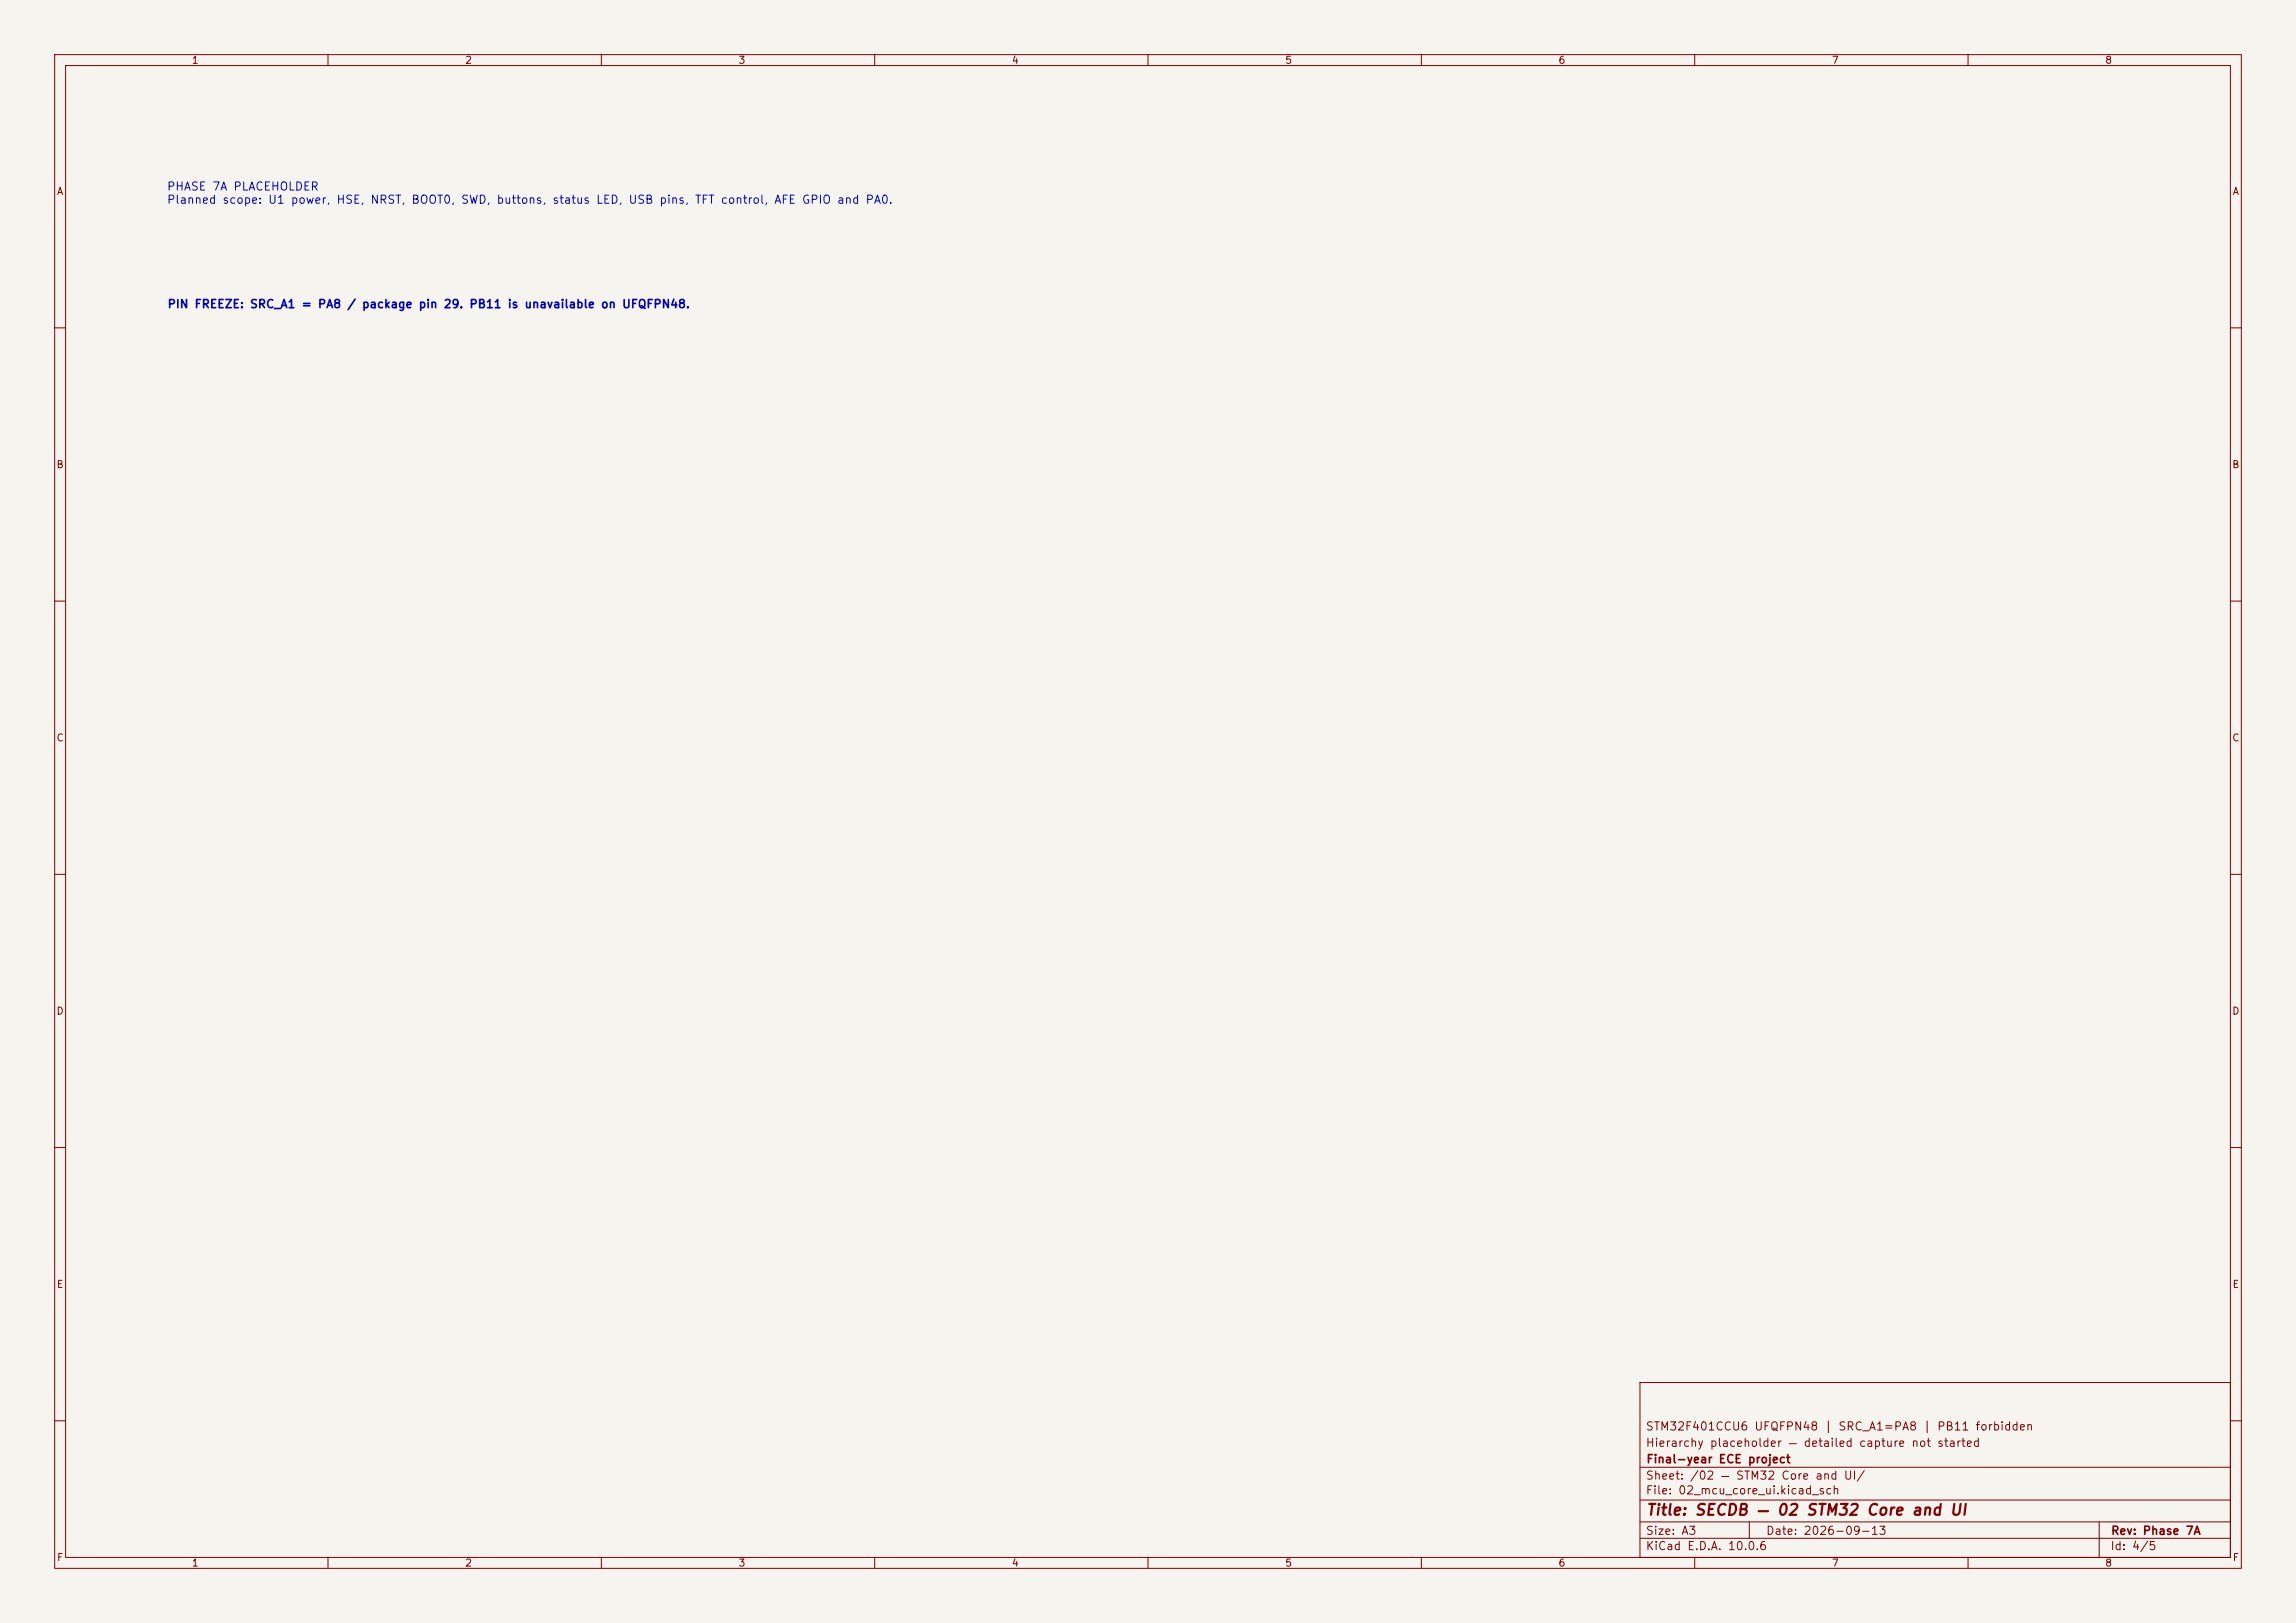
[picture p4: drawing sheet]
<svg xmlns="http://www.w3.org/2000/svg" width="420mm" height="297mm" viewBox="0 0 420 297" stroke-linecap="round" stroke-linejoin="round" font-family="sans-serif">
<defs><g id="words">
<text font-size="2" fill="#840000" x="301" y="277.8">Title: SECDB — 02 STM32 Core and UI</text>
<g font-size="1.5" fill="#0000c2">
<text x="30.4" y="35.2">PHASE 7A PLACEHOLDER</text>
<text x="30.4" y="37.7">Planned scope: U1 power, HSE, NRST, BOOT0, SWD, buttons, status LED, USB pins, TFT control, AFE GPIO and PA0.</text>
<text x="30.5" y="56.8">PIN FREEZE: SRC_A1 = PA8 / package pin 29. PB11 is unavailable on UFQFPN48.</text>
</g>
<g font-size="1.5" fill="#840000">
<text x="300.9" y="262.1">STM32F401CCU6 UFQFPN48 | SRC_A1=PA8 | PB11 forbidden</text>
<text x="300.9" y="265.1">Hierarchy placeholder — detailed capture not started</text>
<text x="301" y="268.1">Final-year ECE project</text>
<text x="300.9" y="273.8">File: 02_mcu_core_ui.kicad_sch</text>
<text x="300.9" y="271.1">Sheet: /02 — STM32 Core and UI/</text>
<text x="300.9" y="281.2">Size: A3</text>
<text x="322.9" y="281.2">Date: 2026-09-13</text>
<text x="386" y="281.2">Rev: Phase 7A</text>
<text x="300.9" y="284">KiCad E.D.A. 10.0.6</text>
<text x="385.9" y="284">Id: 4/5</text>
</g>
<g font-size="1.3" fill="#840000">
<text x="35" y="12">1</text>
<text x="85" y="12">2</text>
<text x="135" y="12">3</text>
<text x="185" y="12">4</text>
<text x="235" y="12">5</text>
<text x="285" y="12">6</text>
<text x="335" y="12">7</text>
<text x="385" y="12">8</text>
<text x="10.3" y="36">A</text>
<text x="408.3" y="36">A</text>
<text x="10.2" y="86">B</text>
<text x="408.2" y="86">B</text>
<text x="10.2" y="136">C</text>
<text x="408.2" y="136">C</text>
<text x="10.2" y="186">D</text>
<text x="408.2" y="186">D</text>
<text x="10.3" y="236">E</text>
<text x="408.3" y="236">E</text>
<text x="10.3" y="286">F</text>
<text x="35" y="287">1</text>
<text x="85" y="287">2</text>
<text x="135" y="287">3</text>
<text x="185" y="287">4</text>
<text x="235" y="287">5</text>
<text x="285" y="287">6</text>
<text x="335" y="287">7</text>
<text x="385" y="287">8</text>
<text x="408.3" y="286">F</text>
</g>
</g></defs>
<path d="M0 0h420v297h-420z" fill="#f5f4ef" stroke="#f5f4ef" stroke-width=".18"/>
<g fill="none" stroke="#840000" stroke-width=".18">
<path d="M10 10h400v277h-400zM12 12h396v273h-396zM60 10v2M110 10v2M160 10v2M210 10v2M260 10v2M310 10v2M360 10v2M10 60h2M408 60h2M10 110h2"/>
<path d="M408 110h2M10 160h2M408 160h2M10 210h2M408 210h2M300 253h108v32h-108zM10 260h2M300 278.5h108M300 274.5h108M300 268.5h108M320 278.5v3M384 278.5v6.5"/>
<path d="M408 260h2M60 285v2M110 285v2M160 285v2M210 285v2M260 285v2M300 281.5h108M310 285v2M360 285v2"/>
</g>
<use href="#words"/>
</svg>
